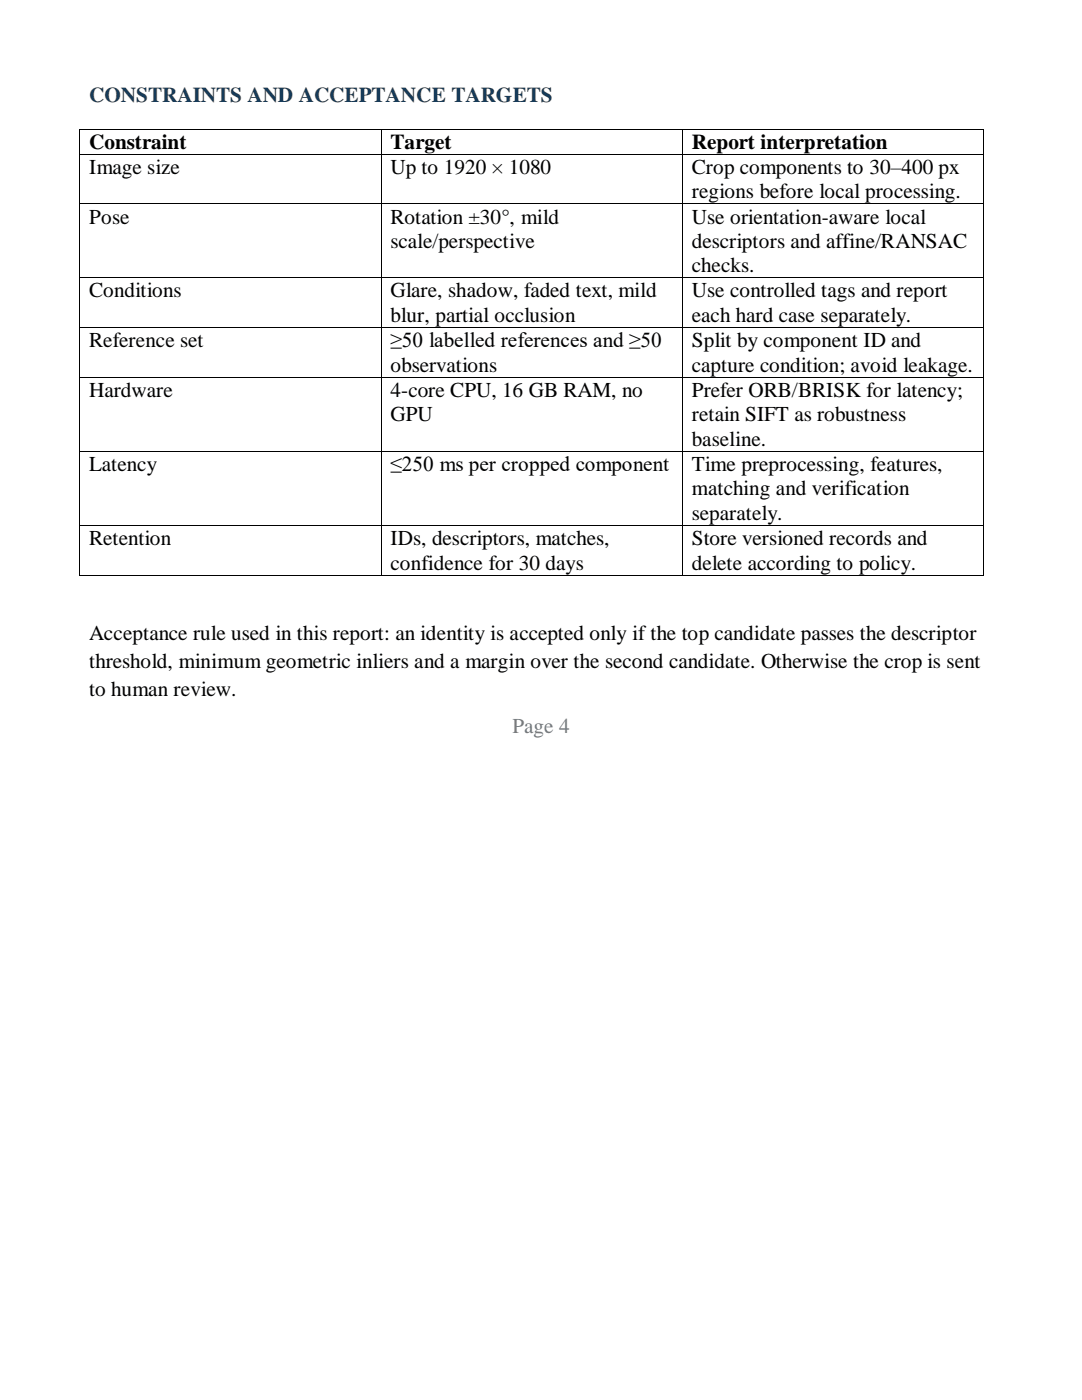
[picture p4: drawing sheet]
<svg xmlns="http://www.w3.org/2000/svg" width="216mm" height="279mm" viewBox="0 0 216 279" stroke-linecap="round" stroke-linejoin="round" font-family="sans-serif">
<defs><g id="words">
<text font-size="4.2" fill="#173b59" x="17.8" y="20.4">CONSTRAINTS AND ACCEPTANCE TARGETS</text>
<g font-size="4.2">
<text x="17.8" y="29.7">Constraint</text>
<text x="77.9" y="29.7">Target</text>
<text x="138.1" y="29.7">Report interpretation</text>
<text x="17.8" y="34.6">Image size</text>
<text x="77.9" y="34.6">Up to 1920 × 1080</text>
<text x="138.1" y="34.6">Crop components to 30–400 px</text>
<text x="138.1" y="39.5">regions before local processing.</text>
<text x="17.8" y="44.6">Pose</text>
<text x="77.9" y="44.6">Rotation ±30°, mild</text>
<text x="138.1" y="44.6">Use orientation-aware local</text>
<text x="77.9" y="49.5">scale/perspective</text>
<text x="138.1" y="49.5">descriptors and affine/RANSAC</text>
<text x="17.8" y="59.4">Conditions</text>
<text x="77.9" y="59.4">Glare, shadow, faded text, mild</text>
<text x="138.1" y="54.4">checks.</text>
<text x="138.1" y="59.4">Use controlled tags and report</text>
<text x="77.9" y="64.3">blur, partial occlusion</text>
<text x="138.1" y="64.3">each hard case separately.</text>
<text x="17.8" y="69.3">Reference set</text>
<text x="77.9" y="69.3">≥50 labelled references and ≥50</text>
<text x="138.1" y="69.3">Split by component ID and</text>
<text x="77.9" y="74.2">observations</text>
<text x="138.1" y="74.2">capture condition; avoid leakage.</text>
<text x="17.8" y="79.2">Hardware</text>
<text x="77.9" y="79.2">4-core CPU, 16 GB RAM, no</text>
<text x="138.1" y="79.2">Prefer ORB/BRISK for latency;</text>
<text x="77.9" y="84.1">GPU</text>
<text x="138.1" y="84.1">retain SIFT as robustness</text>
<text x="138.1" y="88.9">baseline.</text>
<text x="17.8" y="94">Latency</text>
<text x="77.9" y="94">≤250 ms per cropped component</text>
<text x="138.1" y="94">Time preprocessing, features,</text>
<text x="138.1" y="98.8">matching and verification</text>
<text x="138.1" y="103.8">separately.</text>
<text x="17.8" y="108.7">Retention</text>
<text x="77.9" y="108.7">IDs, descriptors, matches,</text>
<text x="77.9" y="113.7">confidence for 30 days</text>
<text x="138.1" y="108.7">Store versioned records and</text>
<text x="138.1" y="113.7">delete according to policy.</text>
<text x="17.8" y="127.8">Acceptance rule used in this report: an identity is accepted only if the top candidate passes the descriptor</text>
<text x="17.8" y="133.4">threshold, minimum geometric inliers and a margin over the second candidate. Otherwise the crop is sent</text>
<text x="17.8" y="139">to human review.</text>
</g>
<text font-size="4.2" fill="#667985" x="102.2" y="146.3">Page 4</text>
</g></defs>
<g fill="#000">
<path d="M15.8 25.7h.1v.1h-.1z" fill-rule="evenodd"/>
<path d="M15.8 25.7h.1v.1h-.1z" fill-rule="evenodd"/>
<path d="M15.8 30.7h.1v.1h-.1z" fill-rule="evenodd"/>
<path d="M76 25.7h.1v.1h-.1z" fill-rule="evenodd"/>
<path d="M76 30.7h.1v.1h-.1z" fill-rule="evenodd"/>
<path d="M136.1 25.7h.2v.1h-.2z" fill-rule="evenodd"/>
<path d="M136.1 30.7h.2v.1h-.2z" fill-rule="evenodd"/>
<path d="M196.3 25.7h.1v.1h-.1z" fill-rule="evenodd"/>
<path d="M196.3 25.7h.1v.1h-.1z" fill-rule="evenodd"/>
<path d="M196.3 30.7h.1v.1h-.1z" fill-rule="evenodd"/>
<path d="M15.8 40.6h.1v.1h-.1z" fill-rule="evenodd"/>
<path d="M15.8 55.4h.1v.2h-.1z" fill-rule="evenodd"/>
<path d="M76 40.6h.1v.1h-.1z" fill-rule="evenodd"/>
<path d="M76 55.4h.1v.2h-.1z" fill-rule="evenodd"/>
<path d="M136.1 40.6h.2v.1h-.2z" fill-rule="evenodd"/>
<path d="M136.1 55.4h.2v.2h-.2z" fill-rule="evenodd"/>
<path d="M196.3 40.6h.1v.1h-.1z" fill-rule="evenodd"/>
<path d="M196.3 55.4h.1v.2h-.1z" fill-rule="evenodd"/>
<path d="M15.8 65.3h.1v.2h-.1z" fill-rule="evenodd"/>
<path d="M15.8 75.2h.1v.2h-.1z" fill-rule="evenodd"/>
<path d="M76 65.3h.1v.2h-.1z" fill-rule="evenodd"/>
<path d="M76 75.2h.1v.2h-.1z" fill-rule="evenodd"/>
<path d="M136.1 65.3h.2v.2h-.2z" fill-rule="evenodd"/>
<path d="M136.1 75.2h.2v.2h-.2z" fill-rule="evenodd"/>
<path d="M196.3 65.3h.1v.2h-.1z" fill-rule="evenodd"/>
<path d="M196.3 75.2h.1v.2h-.1z" fill-rule="evenodd"/>
<path d="M15.8 90h.1v.2h-.1z" fill-rule="evenodd"/>
<path d="M76 90h.1v.2h-.1z" fill-rule="evenodd"/>
<path d="M136.1 90h.2v.2h-.2z" fill-rule="evenodd"/>
<path d="M196.3 90h.1v.2h-.1z" fill-rule="evenodd"/>
<path d="M15.8 104.8h.1v.1h-.1z" fill-rule="evenodd"/>
<path d="M15.8 114.7h.1v.1h-.1z" fill-rule="evenodd"/>
<path d="M15.8 114.7h.1v.1h-.1z" fill-rule="evenodd"/>
<path d="M76 104.8h.1v.1h-.1z" fill-rule="evenodd"/>
<path d="M76 114.7h.1v.1h-.1z" fill-rule="evenodd"/>
<path d="M136.1 104.8h.2v.1h-.2z" fill-rule="evenodd"/>
<path d="M136.1 114.7h.2v.1h-.2z" fill-rule="evenodd"/>
<path d="M196.3 104.8h.1v.1h-.1z" fill-rule="evenodd"/>
<path d="M196.3 114.7h.1v.1h-.1z" fill-rule="evenodd"/>
<path d="M196.3 114.7h.1v.1h-.1z" fill-rule="evenodd"/>
</g>
<g fill="none" stroke="#000" stroke-width=".2">
<path d="M15.8 25.8v4.9M15.8 30.8v9.8M15.9 25.7h60.1M15.9 30.7h60.1M76.1 25.8v4.9M76.1 30.8v9.8M76.1 25.7h60M76.1 30.7h60M136.2 25.8v4.9M136.2 30.8v9.8M136.3 25.7h59.9M136.3 30.7h59.9"/>
<path d="M196.3 25.8v4.9M196.3 30.8v9.8M15.8 40.7v14.7M15.8 55.6v9.7M15.9 40.6h60.1M15.9 55.5h60.1M76.1 40.7v14.7M76.1 55.6v9.7M76.1 40.6h60M76.1 55.5h60M136.2 40.7v14.7M136.2 55.6v9.7"/>
<path d="M136.3 40.6h59.9M136.3 55.5h59.9M196.3 40.7v14.7M196.3 55.6v9.7M15.8 65.5v9.7M15.8 75.4v14.6M15.9 65.4h60.1M15.9 75.3h60.1M76.1 65.5v9.7M76.1 75.4v14.6M76.1 65.4h60M76.1 75.3h60"/>
<path d="M136.2 65.5v9.7M136.2 75.4v14.6M136.3 65.4h59.9M136.3 75.3h59.9M196.3 65.5v9.7M196.3 75.4v14.6M15.8 90.2v14.6M15.9 90.1h60.1M76.1 90.2v14.6M76.1 90.1h60M136.2 90.2v14.6M136.3 90.1h59.9"/>
<path d="M196.3 90.2v14.6M15.8 104.9v9.8M15.9 104.9h60.1M15.9 114.8h60.1M76.1 104.9v9.8M76.1 104.9h60M76.1 114.8h60M136.2 104.9v9.8M136.3 104.9h59.9M136.3 114.8h59.9M196.3 104.9v9.8"/>
</g>
<use href="#words"/>
</svg>
